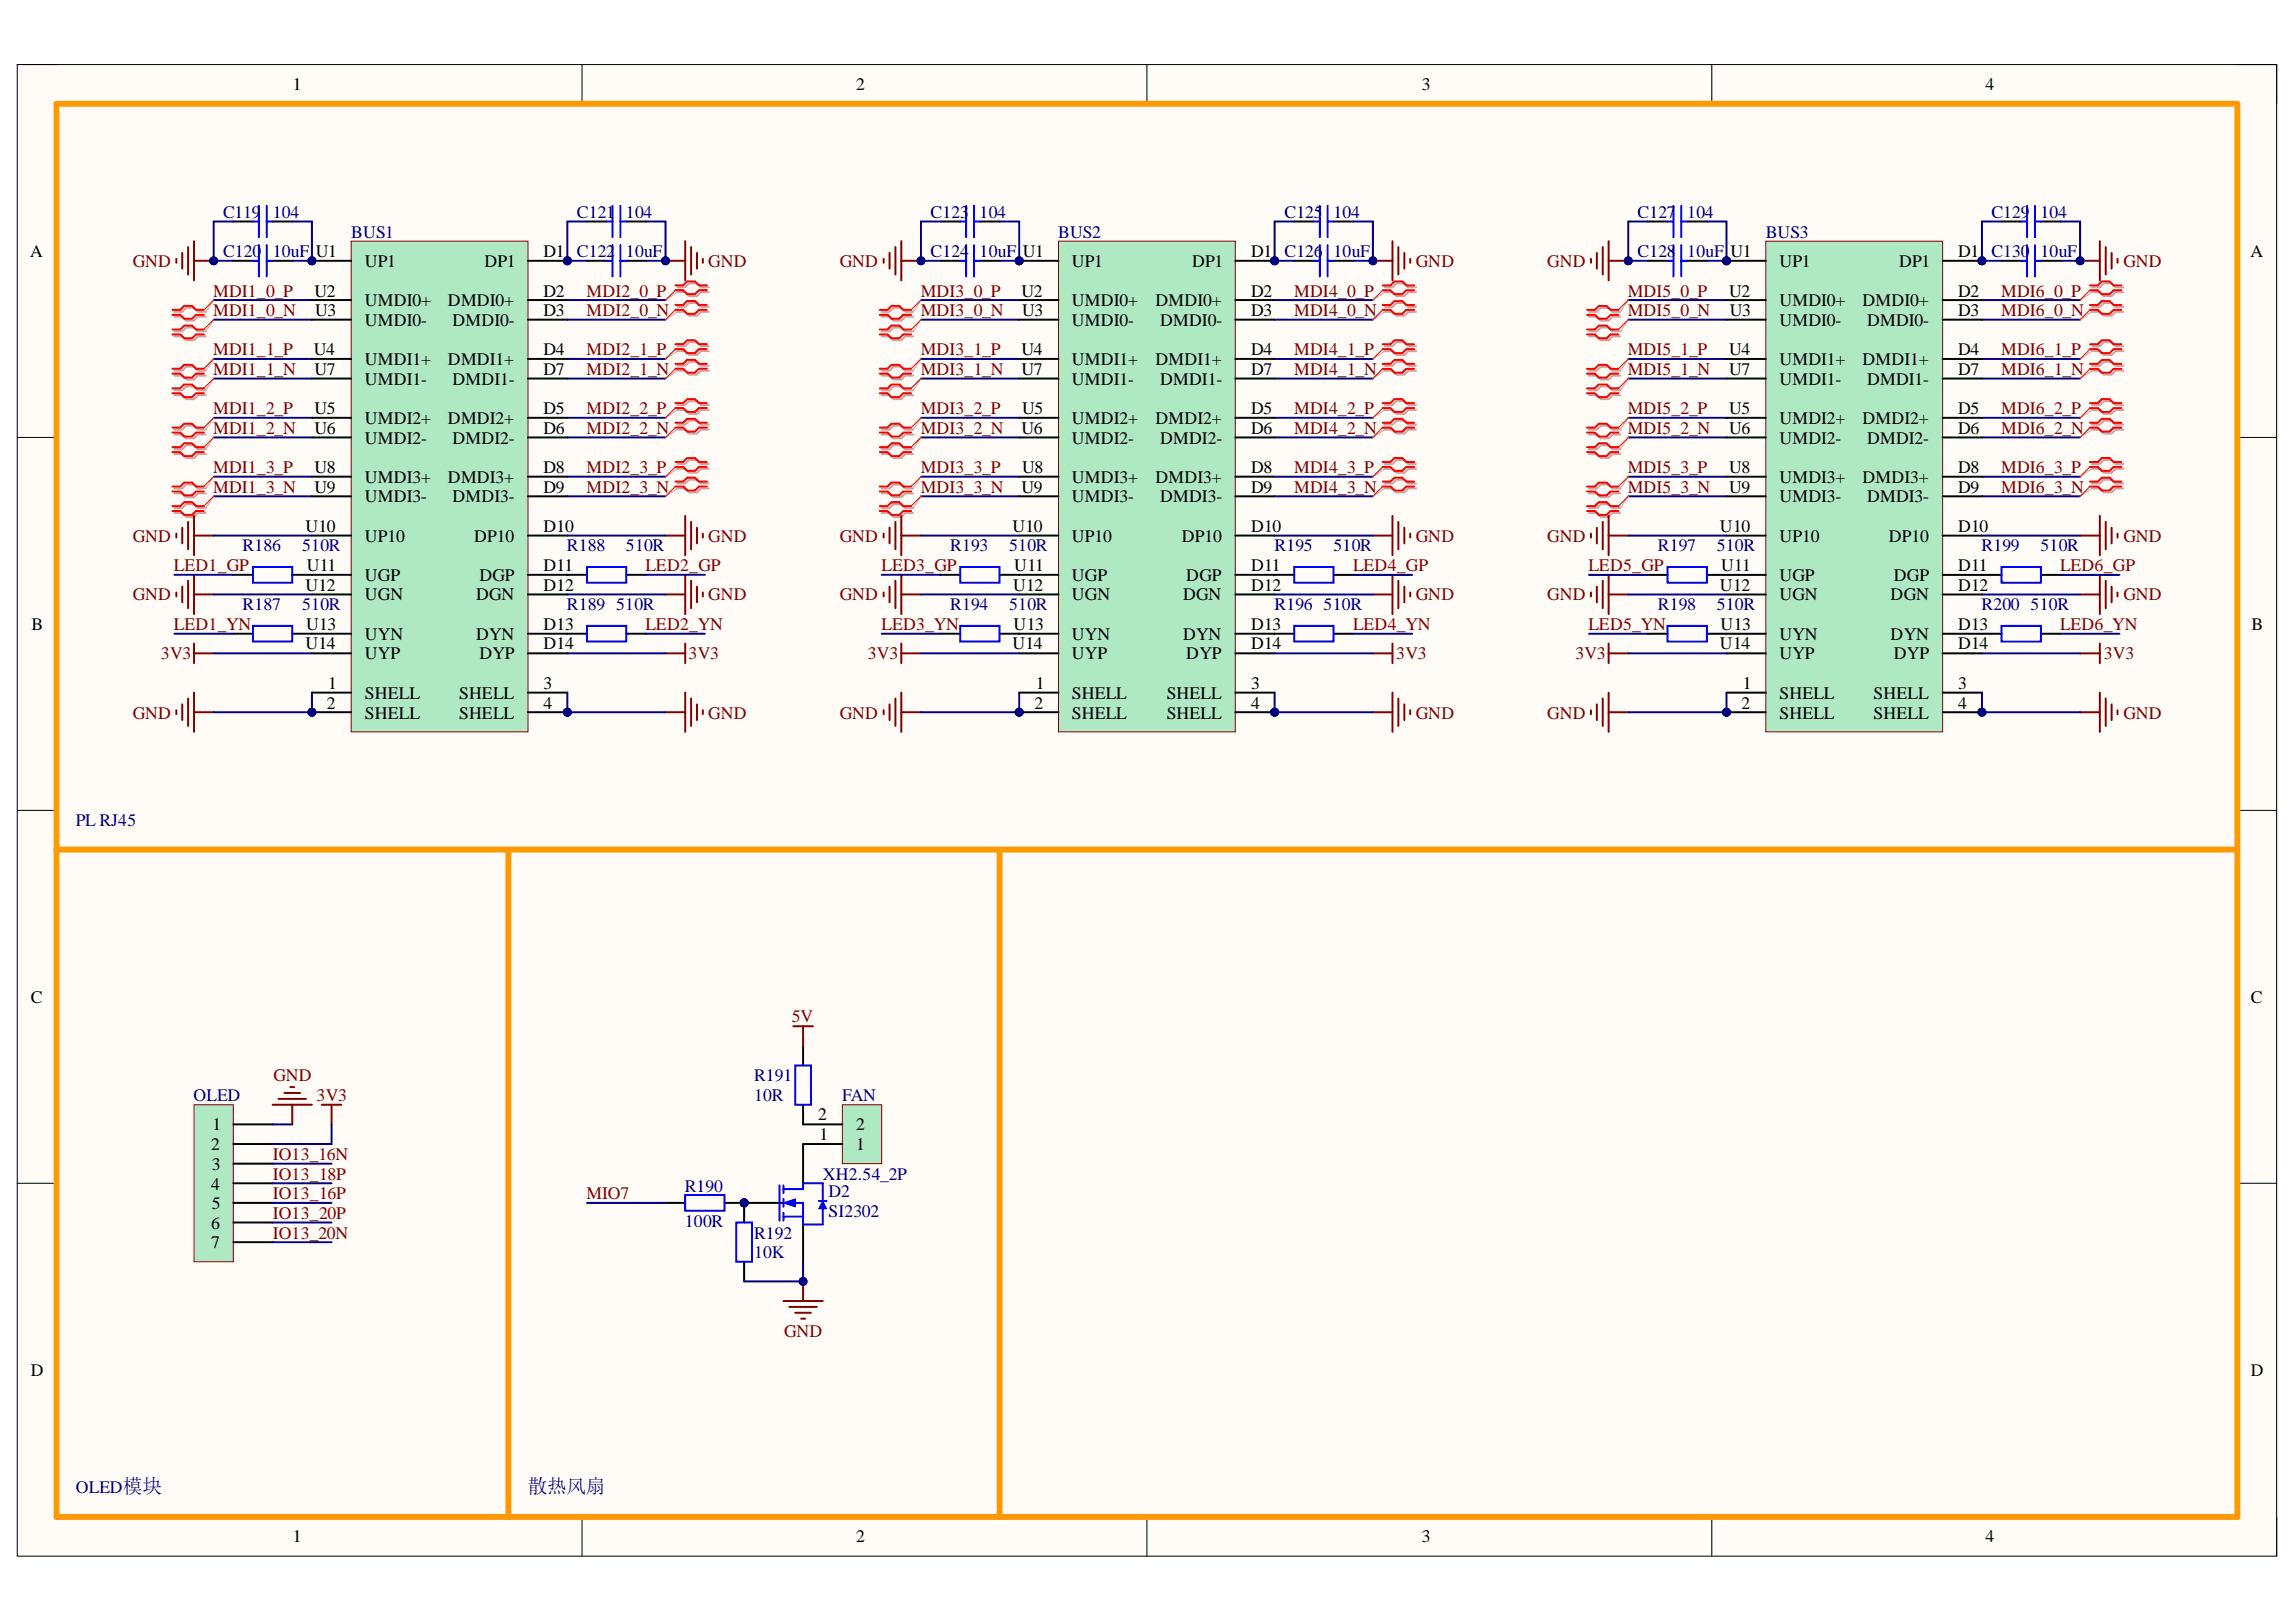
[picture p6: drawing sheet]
<svg xmlns="http://www.w3.org/2000/svg" width="297mm" height="210mm" viewBox="0 0 297 210" stroke-linecap="round" stroke-linejoin="round" font-family="sans-serif">
<defs><g id="words">
<text font-size="2.5" fill="#000080" x="68.3" y="193.2">散热风扇</text>
<g font-size="2.3">
<text x="37.9" y="11.7">1</text>
<text x="110.7" y="11.7">2</text>
<text x="183.9" y="11.7">3</text>
<text x="256.9" y="11.7">4</text>
<text x="3.9" y="33.3">A</text>
<text x="40.9" y="33.3">U1</text>
<text x="47.2" y="34.6">UP1</text>
<text x="62.7" y="34.6">DP1</text>
<text x="70.3" y="33.3">D1</text>
<text x="132.3" y="33.3">U1</text>
<text x="138.7" y="34.6">UP1</text>
<text x="154.2" y="34.6">DP1</text>
<text x="161.9" y="33.3">D1</text>
<text x="223.9" y="33.3">U1</text>
<text x="230.2" y="34.6">UP1</text>
<text x="245.7" y="34.6">DP1</text>
<text x="253.3" y="33.3">D1</text>
<text x="291.1" y="33.3">A</text>
<text x="40.7" y="38.4">U2</text>
<text x="40.8" y="40.9">U3</text>
<text x="47.2" y="39.6">UMDI0+</text>
<text x="58" y="39.6">DMDI0+</text>
<text x="70.3" y="38.4">D2</text>
<text x="70.3" y="40.9">D3</text>
<text x="132.2" y="38.4">U2</text>
<text x="132.2" y="40.9">U3</text>
<text x="138.7" y="39.6">UMDI0+</text>
<text x="149.5" y="39.6">DMDI0+</text>
<text x="161.9" y="38.4">D2</text>
<text x="161.9" y="40.9">D3</text>
<text x="223.7" y="38.4">U2</text>
<text x="223.8" y="40.9">U3</text>
<text x="230.2" y="39.6">UMDI0+</text>
<text x="241" y="39.6">DMDI0+</text>
<text x="253.3" y="38.4">D2</text>
<text x="253.3" y="40.9">D3</text>
<text x="40.6" y="46">U4</text>
<text x="47.2" y="42.2">UMDI0-</text>
<text x="47.2" y="47.3">UMDI1+</text>
<text x="58" y="47.3">DMDI1+</text>
<text x="58.5" y="42.2">DMDI0-</text>
<text x="70.3" y="46">D4</text>
<text x="132.2" y="46">U4</text>
<text x="138.7" y="42.2">UMDI0-</text>
<text x="138.7" y="47.3">UMDI1+</text>
<text x="149.5" y="47.3">DMDI1+</text>
<text x="150.1" y="42.2">DMDI0-</text>
<text x="161.9" y="46">D4</text>
<text x="223.7" y="46">U4</text>
<text x="230.2" y="42.2">UMDI0-</text>
<text x="230.2" y="47.3">UMDI1+</text>
<text x="241" y="47.3">DMDI1+</text>
<text x="241.6" y="42.2">DMDI0-</text>
<text x="253.3" y="46">D4</text>
<text x="40.7" y="53.6">U5</text>
<text x="40.7" y="48.5">U7</text>
<text x="47.2" y="49.8">UMDI1-</text>
<text x="58.5" y="49.8">DMDI1-</text>
<text x="70.3" y="53.6">D5</text>
<text x="70.3" y="48.5">D7</text>
<text x="132.2" y="48.5">U7</text>
<text x="132.2" y="53.6">U5</text>
<text x="138.7" y="49.8">UMDI1-</text>
<text x="150.1" y="49.8">DMDI1-</text>
<text x="161.9" y="53.6">D5</text>
<text x="161.9" y="48.5">D7</text>
<text x="223.7" y="53.6">U5</text>
<text x="223.7" y="48.5">U7</text>
<text x="230.2" y="49.8">UMDI1-</text>
<text x="241.6" y="49.8">DMDI1-</text>
<text x="253.3" y="53.6">D5</text>
<text x="253.3" y="48.5">D7</text>
<text x="40.7" y="56.1">U6</text>
<text x="47.2" y="54.9">UMDI2+</text>
<text x="47.2" y="57.4">UMDI2-</text>
<text x="58" y="54.9">DMDI2+</text>
<text x="58.5" y="57.4">DMDI2-</text>
<text x="70.3" y="56.1">D6</text>
<text x="132.2" y="56.1">U6</text>
<text x="138.7" y="54.9">UMDI2+</text>
<text x="138.7" y="57.4">UMDI2-</text>
<text x="149.5" y="54.9">DMDI2+</text>
<text x="150.1" y="57.4">DMDI2-</text>
<text x="161.9" y="56.1">D6</text>
<text x="223.7" y="56.1">U6</text>
<text x="230.2" y="54.9">UMDI2+</text>
<text x="230.2" y="57.4">UMDI2-</text>
<text x="241" y="54.9">DMDI2+</text>
<text x="241.6" y="57.4">DMDI2-</text>
<text x="253.3" y="56.1">D6</text>
<text x="40.7" y="61.2">U8</text>
<text x="40.7" y="63.7">U9</text>
<text x="47.2" y="62.5">UMDI3+</text>
<text x="47.2" y="65">UMDI3-</text>
<text x="58" y="62.5">DMDI3+</text>
<text x="58.5" y="65">DMDI3-</text>
<text x="70.3" y="61.2">D8</text>
<text x="70.3" y="63.7">D9</text>
<text x="132.2" y="63.7">U9</text>
<text x="132.2" y="61.2">U8</text>
<text x="138.7" y="62.5">UMDI3+</text>
<text x="138.7" y="65">UMDI3-</text>
<text x="149.5" y="62.5">DMDI3+</text>
<text x="150.1" y="65">DMDI3-</text>
<text x="161.9" y="61.2">D8</text>
<text x="161.9" y="63.7">D9</text>
<text x="223.7" y="61.2">U8</text>
<text x="223.7" y="63.7">U9</text>
<text x="230.2" y="62.5">UMDI3+</text>
<text x="230.2" y="65">UMDI3-</text>
<text x="241" y="62.5">DMDI3+</text>
<text x="241.6" y="65">DMDI3-</text>
<text x="253.3" y="61.2">D8</text>
<text x="253.3" y="63.7">D9</text>
<text x="39.5" y="68.8">U10</text>
<text x="47.2" y="70.1">UP10</text>
<text x="61.3" y="70.1">DP10</text>
<text x="70.3" y="68.8">D10</text>
<text x="131" y="68.8">U10</text>
<text x="138.7" y="70.1">UP10</text>
<text x="152.9" y="70.1">DP10</text>
<text x="161.9" y="68.8">D10</text>
<text x="222.5" y="68.8">U10</text>
<text x="230.2" y="70.1">UP10</text>
<text x="244.3" y="70.1">DP10</text>
<text x="253.3" y="68.8">D10</text>
<text x="39.5" y="76.4">U12</text>
<text x="39.7" y="73.9">U11</text>
<text x="47.2" y="75.2">UGP</text>
<text x="47.2" y="77.7">UGN</text>
<text x="61.6" y="77.7">DGN</text>
<text x="62" y="75.2">DGP</text>
<text x="70.3" y="73.9">D11</text>
<text x="70.3" y="76.4">D12</text>
<text x="131.1" y="76.4">U12</text>
<text x="131.2" y="73.9">U11</text>
<text x="138.7" y="75.2">UGP</text>
<text x="138.7" y="77.7">UGN</text>
<text x="153.1" y="77.7">DGN</text>
<text x="153.5" y="75.2">DGP</text>
<text x="161.9" y="73.9">D11</text>
<text x="161.9" y="76.4">D12</text>
<text x="222.5" y="76.4">U12</text>
<text x="222.7" y="73.9">U11</text>
<text x="230.2" y="75.2">UGP</text>
<text x="230.2" y="77.7">UGN</text>
<text x="244.6" y="77.7">DGN</text>
<text x="245" y="75.2">DGP</text>
<text x="253.3" y="73.9">D11</text>
<text x="253.3" y="76.4">D12</text>
<text x="4.1" y="81.5">B</text>
<text x="39.6" y="81.5">U13</text>
<text x="47.2" y="82.8">UYN</text>
<text x="61.6" y="82.8">DYN</text>
<text x="70.3" y="81.5">D13</text>
<text x="131.1" y="81.5">U13</text>
<text x="138.7" y="82.8">UYN</text>
<text x="153.1" y="82.8">DYN</text>
<text x="161.9" y="81.5">D13</text>
<text x="222.6" y="81.5">U13</text>
<text x="230.2" y="82.8">UYN</text>
<text x="244.6" y="82.8">DYN</text>
<text x="253.3" y="81.5">D13</text>
<text x="291.3" y="81.5">B</text>
<text x="39.5" y="84">U14</text>
<text x="42.5" y="89.2">1</text>
<text x="47.2" y="85.3">UYP</text>
<text x="62" y="85.3">DYP</text>
<text x="70.3" y="84">D14</text>
<text x="70.3" y="89.2">3</text>
<text x="131" y="84">U14</text>
<text x="134" y="89.2">1</text>
<text x="138.7" y="85.3">UYP</text>
<text x="153.5" y="85.3">DYP</text>
<text x="161.9" y="84">D14</text>
<text x="161.9" y="89.2">3</text>
<text x="222.5" y="84">U14</text>
<text x="225.5" y="89.2">1</text>
<text x="230.2" y="85.3">UYP</text>
<text x="245" y="85.3">DYP</text>
<text x="253.3" y="84">D14</text>
<text x="253.3" y="89.2">3</text>
<text x="42.3" y="91.7">2</text>
<text x="47.2" y="90.5">SHELL</text>
<text x="47.2" y="93">SHELL</text>
<text x="59.4" y="90.5">SHELL</text>
<text x="59.4" y="93">SHELL</text>
<text x="70.3" y="91.7">4</text>
<text x="133.8" y="91.7">2</text>
<text x="138.7" y="90.5">SHELL</text>
<text x="138.7" y="93">SHELL</text>
<text x="150.9" y="90.5">SHELL</text>
<text x="150.9" y="93">SHELL</text>
<text x="161.9" y="91.7">4</text>
<text x="225.3" y="91.7">2</text>
<text x="230.2" y="90.5">SHELL</text>
<text x="230.2" y="93">SHELL</text>
<text x="242.4" y="90.5">SHELL</text>
<text x="242.4" y="93">SHELL</text>
<text x="253.3" y="91.7">4</text>
<text x="4" y="129.8">C</text>
<text x="291.2" y="129.8">C</text>
<text x="27.3" y="148.9">2</text>
<text x="27.5" y="146.3">1</text>
<text x="105.8" y="145">2</text>
<text x="106" y="147.5">1</text>
<text x="110.7" y="146.3">2</text>
<text x="110.7" y="148.9">1</text>
<text x="27.3" y="154">4</text>
<text x="27.4" y="151.4">3</text>
<text x="27.3" y="159">6</text>
<text x="27.3" y="161.6">7</text>
<text x="27.4" y="156.5">5</text>
<text x="4" y="178">D</text>
<text x="291.2" y="178">D</text>
<text x="37.9" y="199.6">1</text>
<text x="110.7" y="199.6">2</text>
<text x="183.9" y="199.6">3</text>
<text x="256.9" y="199.6">4</text>
</g>
<g font-size="2.3" fill="#000080">
<text x="28.9" y="28.1">C119</text>
<text x="35.3" y="28.1">104</text>
<text x="74.6" y="28.1">C121</text>
<text x="81" y="28.1">104</text>
<text x="120.4" y="28.1">C123</text>
<text x="126.7" y="28.1">104</text>
<text x="166.2" y="28.1">C125</text>
<text x="172.5" y="28.1">104</text>
<text x="211.9" y="28.1">C127</text>
<text x="218.3" y="28.1">104</text>
<text x="257.6" y="28.1">C129</text>
<text x="264" y="28.1">104</text>
<text x="28.9" y="33.3">C120</text>
<text x="35.3" y="33.3">10uF</text>
<text x="45.4" y="30.8">BUS1</text>
<text x="74.6" y="33.3">C122</text>
<text x="81" y="33.3">10uF</text>
<text x="120.4" y="33.3">C124</text>
<text x="126.7" y="33.3">10uF</text>
<text x="136.9" y="30.8">BUS2</text>
<text x="166.2" y="33.3">C126</text>
<text x="172.5" y="33.3">10uF</text>
<text x="211.9" y="33.3">C128</text>
<text x="218.3" y="33.3">10uF</text>
<text x="228.4" y="30.8">BUS3</text>
<text x="257.6" y="33.3">C130</text>
<text x="264" y="33.3">10uF</text>
<text x="31.4" y="71.4">R186</text>
<text x="39.1" y="71.4">510R</text>
<text x="73.4" y="71.4">R188</text>
<text x="81" y="71.4">510R</text>
<text x="122.9" y="71.4">R193</text>
<text x="130.5" y="71.4">510R</text>
<text x="164.9" y="71.4">R195</text>
<text x="172.5" y="71.4">510R</text>
<text x="214.5" y="71.4">R197</text>
<text x="222.1" y="71.4">510R</text>
<text x="256.4" y="71.4">R199</text>
<text x="264" y="71.4">510R</text>
<text x="31.4" y="79">R187</text>
<text x="39.1" y="79">510R</text>
<text x="73.4" y="79">R189</text>
<text x="79.7" y="79">510R</text>
<text x="122.9" y="79">R194</text>
<text x="130.5" y="79">510R</text>
<text x="164.9" y="79">R196</text>
<text x="171.2" y="79">510R</text>
<text x="214.5" y="79">R198</text>
<text x="222.1" y="79">510R</text>
<text x="256.4" y="79">R200</text>
<text x="262.7" y="79">510R</text>
<text x="9.8" y="106.9">PL RJ45</text>
<text x="25" y="142.5">OLED</text>
<text x="97.6" y="139.9">R191</text>
<text x="97.6" y="142.5">10R</text>
<text x="109" y="142.5">FAN</text>
<text x="88.6" y="154.2">R190</text>
<text x="106.4" y="152.7">XH2.54_2P</text>
<text x="107.2" y="155">D2</text>
<text x="88.6" y="158.8">100R</text>
<text x="97.6" y="160.3">R192</text>
<text x="107.2" y="157.5">SI2302</text>
<text x="97.6" y="162.8">10K</text>
<text x="9.8" y="193.2">OLED模块</text>
</g>
<g font-size="2.3" fill="#800000">
<text x="17.2" y="34.6">GND</text>
<text x="91.6" y="34.6">GND</text>
<text x="108.6" y="34.6">GND</text>
<text x="183.2" y="34.6">GND</text>
<text x="200.2" y="34.6">GND</text>
<text x="274.7" y="34.6">GND</text>
<text x="27.6" y="38.4">MDI1_0_P</text>
<text x="27.6" y="40.9">MDI1_0_N</text>
<text x="75.9" y="38.4">MDI2_0_P</text>
<text x="75.9" y="40.9">MDI2_0_N</text>
<text x="119.1" y="38.4">MDI3_0_P</text>
<text x="119.1" y="40.9">MDI3_0_N</text>
<text x="167.4" y="38.4">MDI4_0_P</text>
<text x="167.4" y="40.9">MDI4_0_N</text>
<text x="210.6" y="38.4">MDI5_0_P</text>
<text x="210.6" y="40.9">MDI5_0_N</text>
<text x="258.9" y="38.4">MDI6_0_P</text>
<text x="258.9" y="40.9">MDI6_0_N</text>
<text x="27.6" y="46">MDI1_1_P</text>
<text x="75.9" y="46">MDI2_1_P</text>
<text x="119.1" y="46">MDI3_1_P</text>
<text x="167.4" y="46">MDI4_1_P</text>
<text x="210.6" y="46">MDI5_1_P</text>
<text x="258.9" y="46">MDI6_1_P</text>
<text x="27.6" y="48.5">MDI1_1_N</text>
<text x="27.6" y="53.6">MDI1_2_P</text>
<text x="75.9" y="48.5">MDI2_1_N</text>
<text x="75.9" y="53.6">MDI2_2_P</text>
<text x="119.1" y="48.5">MDI3_1_N</text>
<text x="119.1" y="53.6">MDI3_2_P</text>
<text x="167.4" y="48.5">MDI4_1_N</text>
<text x="167.4" y="53.6">MDI4_2_P</text>
<text x="210.6" y="48.5">MDI5_1_N</text>
<text x="210.6" y="53.6">MDI5_2_P</text>
<text x="258.9" y="48.5">MDI6_1_N</text>
<text x="258.9" y="53.6">MDI6_2_P</text>
<text x="27.6" y="56.1">MDI1_2_N</text>
<text x="75.9" y="56.1">MDI2_2_N</text>
<text x="119.1" y="56.1">MDI3_2_N</text>
<text x="167.4" y="56.1">MDI4_2_N</text>
<text x="210.6" y="56.1">MDI5_2_N</text>
<text x="258.9" y="56.1">MDI6_2_N</text>
<text x="27.6" y="61.2">MDI1_3_P</text>
<text x="27.6" y="63.7">MDI1_3_N</text>
<text x="75.9" y="61.2">MDI2_3_P</text>
<text x="75.9" y="63.7">MDI2_3_N</text>
<text x="119.1" y="61.2">MDI3_3_P</text>
<text x="119.1" y="63.7">MDI3_3_N</text>
<text x="167.4" y="61.2">MDI4_3_P</text>
<text x="167.4" y="63.7">MDI4_3_N</text>
<text x="210.6" y="61.2">MDI5_3_P</text>
<text x="210.6" y="63.7">MDI5_3_N</text>
<text x="258.9" y="61.2">MDI6_3_P</text>
<text x="258.9" y="63.7">MDI6_3_N</text>
<text x="17.2" y="70.1">GND</text>
<text x="91.6" y="70.1">GND</text>
<text x="108.6" y="70.1">GND</text>
<text x="183.2" y="70.1">GND</text>
<text x="200.2" y="70.1">GND</text>
<text x="274.7" y="70.1">GND</text>
<text x="17.2" y="77.7">GND</text>
<text x="22.5" y="73.9">LED1_GP</text>
<text x="83.5" y="73.9">LED2_GP</text>
<text x="91.6" y="77.7">GND</text>
<text x="108.6" y="77.7">GND</text>
<text x="114" y="73.9">LED3_GP</text>
<text x="175.1" y="73.9">LED4_GP</text>
<text x="183.2" y="77.7">GND</text>
<text x="200.2" y="77.7">GND</text>
<text x="205.5" y="73.9">LED5_GP</text>
<text x="266.5" y="73.9">LED6_GP</text>
<text x="274.7" y="77.7">GND</text>
<text x="22.5" y="81.5">LED1_YN</text>
<text x="83.5" y="81.5">LED2_YN</text>
<text x="114" y="81.5">LED3_YN</text>
<text x="175.1" y="81.5">LED4_YN</text>
<text x="205.5" y="81.5">LED5_YN</text>
<text x="266.5" y="81.5">LED6_YN</text>
<text x="20.8" y="85.3">3V3</text>
<text x="89.1" y="85.3">3V3</text>
<text x="112.3" y="85.3">3V3</text>
<text x="180.6" y="85.3">3V3</text>
<text x="203.8" y="85.3">3V3</text>
<text x="272.2" y="85.3">3V3</text>
<text x="17.2" y="93">GND</text>
<text x="91.6" y="93">GND</text>
<text x="108.6" y="93">GND</text>
<text x="183.2" y="93">GND</text>
<text x="200.2" y="93">GND</text>
<text x="274.7" y="93">GND</text>
<text x="102.5" y="132.3">5V</text>
<text x="35.4" y="139.9">GND</text>
<text x="40.9" y="142.5">3V3</text>
<text x="35.3" y="155.2">IO13_16P</text>
<text x="35.3" y="152.7">IO13_18P</text>
<text x="35.3" y="150.1">IO13_16N</text>
<text x="75.9" y="155.2">MIO7</text>
<text x="35.3" y="160.3">IO13_20N</text>
<text x="35.3" y="157.8">IO13_20P</text>
<text x="101.4" y="173">GND</text>
</g>
</g></defs>
<path d="M2.2 8.4h292.3v193h-292.3z" fill-rule="evenodd" fill="#fffcf8"/>
<path d="M2.2 8.4h292.3v193h-292.3z" fill="none" stroke="#000" stroke-width=".13"/>
<path d="M7.3 13.4h282.1v182.9h-282.1z" fill-rule="evenodd" fill="#fffcf8"/>
<g fill="none" stroke="#000" stroke-width=".13">
<path d="M2.2 8.3h5.1M7.3 13.4h282.1v182.9h-282.1zM75.3 8.3v5.1M148.4 8.3v5.1M221.5 8.4v5M289.4 8.4h5.1v5M2.2 56.6h5.1M289.4 56.6h5.1M2.2 104.9h5.1M289.4 104.9h5.1M2.2 153.1h5.1M289.4 153.1h5.1"/>
<path d="M75.3 196.3v5.1M148.4 196.3v5.1M221.5 196.3v5.1M294.5 196.3v5.1"/>
</g>
<path d="M30.2 74.4h2.5M37.8 74.4h2.6M73.4 74.4h2.5M81 74.4h2.6M30.2 82h2.5M37.8 82h2.6M73.4 82h2.5M81 82h2.6" fill="none" stroke="#000" stroke-width=".25"/>
<path d="M32.7 73.4h5.1v2h-5.1zM75.9 73.4h5.1v2h-5.1zM32.7 81h5.1v2h-5.1zM75.9 81h5.1v2h-5.1z" fill="none" stroke="#00f" stroke-width=".25"/>
<g fill="none" stroke="#800000" stroke-width=".25">
<path d="M22.8 76.7v.5M23.6 75.9v2M24.3 75.2v3.5M25.1 74.4v5.1M25.1 76.9h2.5M86.1 76.9h2.5M88.6 74.4v5.1M89.4 75.2v3.5M90.2 75.9v2M90.9 76.7v.5M25.1 83.3v2.5M25.1 84.5h2.5"/>
<path d="M86.1 84.5h2.5M88.6 83.3v2.5"/>
</g>
<g fill="none" stroke="#000080" stroke-width=".25">
<path d="M27.6 38.8h12.8M73.4 38.8h12.7M119.1 38.8h12.8M164.9 38.8h12.7M210.6 38.8h12.8M256.4 38.8h12.7M27.6 41.4h12.8M27.6 46.4h12.8M27.6 54.1h12.8M27.6 56.6h12.8M27.6 49h12.8M73.4 41.4h12.7"/>
<path d="M73.4 46.4h12.7M73.4 54.1h12.7M73.4 56.6h12.7M73.4 49h12.7M119.1 41.4h12.8M119.1 46.4h12.8M119.1 54.1h12.8M119.1 56.6h12.8M119.1 49h12.8M164.9 41.4h12.7M164.9 46.5h12.7M164.9 54.1h12.7"/>
<path d="M164.9 56.6h12.7M164.9 49h12.7M210.6 41.4h12.8M210.6 46.5h12.8M210.6 54.1h12.8M210.6 56.6h12.8M210.6 49h12.8M256.4 41.4h12.7M256.4 46.5h12.7M256.4 54.1h12.7M256.4 56.6h12.7M256.4 49h12.7"/>
<path d="M22.6 74.4h7.6M27.6 61.7h12.8M27.6 64.2h12.8M27.6 76.9h12.8M73.4 61.7h12.7M73.4 64.2h12.7M119.1 61.7h12.8M119.1 64.2h12.8M164.9 61.7h12.7M164.9 64.2h12.7M210.6 61.7h12.8M210.6 64.2h12.8"/>
<path d="M256.4 61.7h12.7M256.4 64.2h12.7M22.6 82h7.6M27.6 84.5h12.8M73.4 84.5h12.7M83.6 82h7.6"/>
</g>
<g fill="none" stroke="#d0a19e" stroke-width=".25">
<path d="M87.6 37.2h1l.6-.5h1l.5 .5h1M87.6 37.8h1l.6 .5h1l.5-.5h1M87.6 39.7h1l.6-.5h1l.5 .5h1M179.1 37.2h1l.6-.5h1l.5 .5h1M179.1 37.8h1l.6 .5h1l.5-.5h1M179.1 39.7h1l.6-.5h1l.5 .5h1M270.6 37.2h1.1l.5-.5h1l.5 .5h1M270.6 37.8h1.1l.5 .5h1l.5-.5h1M270.6 39.7h1.1l.5-.5h1l.5 .5h1M22.6 58.8h1l.5 .5h1l.5-.5h1M22.6 58.1h1l.5-.5h1l.5 .5h1M22.6 51.1h1l.5 .6h1l.5-.6h1"/>
<path d="M22.6 50.5h1l.5-.5h1l.5 .5h1M22.6 48.6h1l.5 .5h1l.5-.5h1M22.6 48h1l.5-.5h1l.5 .5h1M22.6 56.2h1l.5 .5h1l.5-.5h1M22.6 55.6h1l.5-.5h1l.5 .5h1M22.6 43.5h1l.5 .5h1l.5-.5h1M22.6 42.9h1l.5-.5h1l.5 .5h1M22.6 41h1l.5 .5h1l.5-.5h1M22.6 40.4h1l.5-.6h1l.5 .6h1M87.6 40.4h1l.6 .5h1l.5-.5h1M87.6 44.8h1l.6-.5h1l.5 .5h1M87.6 45.4h1l.6 .5h1l.5-.5h1"/>
<path d="M87.6 52.4h1l.6-.5h1l.5 .5h1M87.6 53.1h1l.6 .5h1l.5-.5h1M87.6 55h1l.6-.6h1l.5 .6h1M87.6 55.6h1l.6 .5h1l.5-.5h1M87.6 47.3h1l.6-.5h1l.5 .5h1M87.6 48h1l.6 .5h1l.5-.5h1M114.1 58.8h1l.5 .5h1l.5-.5h1M114.1 58.1h1l.5-.5h1l.5 .5h1M114.1 48.6h1l.5 .5h1l.5-.5h1M114.1 48h1l.5-.5h1l.5 .5h1M114.1 51.1h1l.5 .6h1l.5-.6h1M114.1 50.5h1l.5-.5h1l.5 .5h1"/>
<path d="M114.1 56.2h1l.5 .5h1l.5-.5h1M114.1 55.6h1l.5-.5h1l.5 .5h1M114.1 43.5h1l.5 .5h1l.5-.5h1M114.1 42.9h1l.5-.5h1l.5 .5h1M114.1 41h1l.5 .5h1l.5-.5h1M114.1 40.4h1l.5-.6h1l.5 .6h1M179.1 40.4h1l.6 .5h1l.5-.5h1M179.1 44.8h1l.6-.5h1l.5 .5h1M179.1 45.4h1l.6 .5h1l.5-.5h1M179.1 55h1l.6-.5h1l.5 .5h1M179.1 55.6h1l.6 .5h1l.5-.5h1M179.1 52.4h1l.6-.5h1l.5 .5h1"/>
<path d="M179.1 53.1h1l.6 .5h1l.5-.5h1M179.1 47.3h1l.6-.5h1l.5 .5h1M179.1 48h1l.6 .5h1l.5-.5h1M205.6 58.8h1l.5 .5h1l.5-.5h1M205.6 58.1h1l.5-.5h1l.5 .5h1M205.6 48.6h1l.5 .5h1l.5-.5h1M205.6 48h1l.5-.5h1l.5 .5h1M205.6 51.1h1l.5 .6h1l.5-.6h1M205.6 50.5h1l.5-.5h1l.5 .5h1M205.6 56.2h1l.5 .5h1l.5-.5h1M205.6 55.6h1l.5-.5h1l.5 .5h1M205.6 43.5h1l.5 .5h1l.5-.5h1"/>
<path d="M205.6 42.9h1l.5-.5h1l.5 .5h1M205.6 41h1l.5 .5h1l.5-.5h1M205.6 40.4h1l.5-.6h1l.5 .6h1M270.6 40.4h1.1l.5 .5h1l.5-.5h1M270.6 44.8h1.1l.5-.5h1l.5 .5h1M270.6 45.4h1.1l.5 .5h1l.5-.5h1M270.6 55h1.1l.5-.5h1l.5 .5h1M270.6 55.6h1.1l.5 .5h1l.5-.5h1M270.6 52.4h1.1l.5-.5h1l.5 .5h1M270.6 53.1h1.1l.5 .5h1l.5-.5h1M270.6 47.3h1.1l.5-.5h1l.5 .5h1M270.6 48h1.1l.5 .5h1l.5-.5h1"/>
<path d="M22.6 66.4h1l.5 .5h1l.5-.5h1M22.6 65.8h1l.5-.6h1l.5 .6h1M22.6 63.8h1l.5 .6h1l.5-.6h1M22.6 63.2h1l.5-.5h1l.5 .5h1M87.6 60h1l.6-.5h1l.5 .5h1M87.6 60.7h1l.6 .5h1l.5-.5h1M87.6 62.6h1l.6-.5h1l.5 .5h1M87.6 63.2h1l.6 .5h1l.5-.5h1M114.1 66.4h1l.5 .5h1l.5-.5h1M114.1 65.8h1l.5-.6h1l.5 .6h1M114.1 63.8h1l.5 .6h1l.5-.6h1M114.1 63.2h1l.5-.5h1l.5 .5h1"/>
<path d="M179.1 60h1l.6-.5h1l.5 .5h1M179.1 60.7h1l.6 .5h1l.5-.5h1M179.1 62.6h1l.6-.5h1l.5 .5h1M179.1 63.2h1l.6 .5h1l.5-.5h1M205.6 66.4h1l.5 .5h1l.5-.5h1M205.6 65.8h1l.5-.6h1l.5 .6h1M205.6 63.8h1l.5 .6h1l.5-.6h1M205.6 63.2h1l.5-.5h1l.5 .5h1M270.6 60h1.1l.5-.5h1l.5 .5h1M270.6 60.7h1.1l.5 .5h1l.5-.5h1M270.6 62.6h1.1l.5-.5h1l.5 .5h1M270.6 63.2h1.1l.5 .5h1l.5-.5h1"/>
</g>
<g fill="none" stroke="#d0a19e" stroke-width=".13">
<path d="M27.6 38.8l-1 1.6M87.6 37.8l-1.5 1M119.1 38.8l-1 1.6M179.1 37.8l-1.5 1M210.6 38.8l-1 1.6M270.6 37.8l-1.5 1M27.6 56.6l-1 1.5M27.6 49l-1 1.5M27.6 46.4l-1 1.6M27.6 54.1l-1 1.5M27.6 41.4l-1 1.5M87.6 40.4l-1.5 1"/>
<path d="M87.6 45.4l-1.5 1M87.6 53.1l-1.5 1M87.6 55.6l-1.5 1M87.6 48l-1.5 1M119.1 56.6l-1 1.5M119.1 46.4l-1 1.6M119.1 49l-1 1.5M119.1 54.1l-1 1.5M119.1 41.4l-1 1.5M179.1 40.4l-1.5 1M179.1 45.4l-1.5 1.1M179.1 55.6l-1.5 1"/>
<path d="M179.1 53.1l-1.5 1M179.1 48l-1.5 1M210.6 56.6l-1 1.5M210.6 46.5l-1 1.5M210.6 49l-1 1.5M210.6 54.1l-1 1.5M210.6 41.4l-1 1.5M270.6 40.4l-1.5 1M270.6 45.4l-1.5 1.1M270.6 55.6l-1.5 1M270.6 53.1l-1.5 1M270.6 48l-1.5 1"/>
<path d="M27.6 64.2l-1 1.6M27.6 61.7l-1 1.5M87.6 60.7l-1.5 1M87.6 63.2l-1.5 1M119.1 64.2l-1 1.6M119.1 61.7l-1 1.5M179.1 60.7l-1.5 1M179.1 63.2l-1.5 1M210.6 64.2l-1 1.6M210.6 61.7l-1 1.5M270.6 60.7l-1.5 1M270.6 63.2l-1.5 1"/>
</g>
<g fill="none" stroke="#f00" stroke-width=".25">
<path d="M87.4 36.9h1l.5-.5h1l.5 .5h1M87.4 37.6h1l.5 .5h1l.5-.5h1M87.4 39.5h1l.5-.5h1l.5 .5h1M178.9 36.9h1l.5-.5h1l.5 .5h1.1M178.9 37.6h1l.5 .5h1l.5-.5h1.1M178.9 39.5h1l.5-.5h1l.5 .5h1.1M270.4 36.9h1l.5-.5h1l.5 .5h1.1M270.4 37.6h1l.5 .5h1l.5-.5h1.1M270.4 39.5h1l.5-.5h1l.5 .5h1.1M22.3 58.5h1l.5 .5h1l.6-.5h1M22.3 57.9h1l.5-.5h1l.6 .5h1M22.3 50.9h1l.5 .5h1l.6-.5h1"/>
<path d="M22.3 50.3h1l.5-.5h1l.6 .5h1M22.3 48.4h1l.5 .5h1l.6-.5h1M22.3 47.7h1l.5-.5h1l.6 .5h1M22.3 56h1l.5 .5h1l.6-.5h1M22.3 55.3h1l.5-.5h1l.6 .5h1M22.3 43.3h1l.5 .5h1l.6-.5h1M22.3 42.6h1l.5-.5h1l.6 .5h1M22.3 40.7h1l.5 .5h1l.6-.5h1M22.3 40.1h1l.5-.5h1l.6 .5h1M87.4 40.1h1l.5 .5h1l.5-.5h1M87.4 44.5h1l.5-.5h1l.5 .5h1M87.4 45.2h1l.5 .5h1l.5-.5h1"/>
<path d="M87.4 52.2h1l.5-.5h1l.5 .5h1M87.4 52.8h1l.5 .5h1l.5-.5h1M87.4 54.7h1l.5-.5h1l.5 .5h1M87.4 55.3h1l.5 .5h1l.5-.5h1M87.4 47.1h1l.5-.5h1l.5 .5h1M87.4 47.7h1l.5 .5h1l.5-.5h1M87.4 59.8h1l.5-.5h1l.5 .5h1M113.8 58.5h1l.5 .5h1l.6-.5h1M113.8 57.9h1l.5-.5h1l.6 .5h1M113.8 48.4h1l.5 .5h1l.6-.5h1M113.8 47.7h1l.5-.5h1l.6 .5h1M113.8 50.9h1l.5 .5h1l.6-.5h1"/>
<path d="M113.8 50.3h1l.5-.5h1l.6 .5h1M113.8 56h1l.5 .5h1l.6-.5h1M113.8 55.3h1l.5-.5h1l.6 .5h1M113.8 43.3h1l.5 .5h1l.6-.5h1M113.8 42.6h1l.5-.5h1l.6 .5h1M113.8 40.7h1l.5 .5h1l.6-.5h1M113.8 40.1h1l.5-.5h1l.6 .5h1M178.9 40.1h1l.5 .5h1l.5-.5h1.1M178.9 44.6h1l.5-.6h1l.5 .6h1.1M178.9 45.2h1l.5 .5h1l.5-.5h1.1M178.9 54.7h1l.5-.5h1l.5 .5h1.1M178.9 55.3h1l.5 .5h1l.5-.5h1.1"/>
<path d="M178.9 52.2h1l.5-.5h1l.5 .5h1.1M178.9 52.8h1l.5 .5h1l.5-.5h1.1M178.9 47.1h1l.5-.5h1l.5 .5h1.1M178.9 47.7h1l.5 .5h1l.5-.5h1.1M178.9 59.8h1l.5-.5h1l.5 .5h1.1M205.3 58.5h1l.5 .5h1.1l.5-.5h1M205.3 57.9h1l.5-.5h1.1l.5 .5h1M205.3 48.4h1l.5 .5h1.1l.5-.5h1M205.3 47.7h1l.5-.5h1.1l.5 .5h1M205.3 50.9h1l.5 .5h1.1l.5-.5h1M205.3 50.3h1l.5-.5h1.1l.5 .5h1M205.3 56h1l.5 .5h1.1l.5-.5h1"/>
<path d="M205.3 55.3h1l.5-.5h1.1l.5 .5h1M205.3 43.3h1l.5 .5h1.1l.5-.5h1M205.3 42.6h1l.5-.5h1.1l.5 .5h1M205.3 40.7h1l.5 .5h1.1l.5-.5h1M205.3 40.1h1l.5-.5h1.1l.5 .5h1M270.4 40.1h1l.5 .5h1l.5-.5h1.1M270.4 44.6h1l.5-.6h1l.5 .6h1.1M270.4 45.2h1l.5 .5h1l.5-.5h1.1M270.4 54.7h1l.5-.5h1l.5 .5h1.1M270.4 55.3h1l.5 .5h1l.5-.5h1.1M270.4 52.2h1l.5-.5h1l.5 .5h1.1M270.4 52.8h1l.5 .5h1l.5-.5h1.1"/>
<path d="M270.4 47.1h1l.5-.5h1l.5 .5h1.1M270.4 47.7h1l.5 .5h1l.5-.5h1.1M270.4 59.8h1l.5-.5h1l.5 .5h1.1M22.3 66.1h1l.5 .5h1l.6-.5h1M22.3 65.5h1l.5-.5h1l.6 .5h1M22.3 63.6h1l.5 .5h1l.6-.5h1M22.3 63h1l.5-.6h1l.6 .6h1M87.4 60.4h1l.5 .5h1l.5-.5h1M87.4 62.3h1l.5-.5h1l.5 .5h1M87.4 63h1l.5 .5h1l.5-.5h1M113.8 66.1h1l.5 .5h1l.6-.5h1M113.8 65.5h1l.5-.5h1l.6 .5h1"/>
<path d="M113.8 63.6h1l.5 .5h1l.6-.5h1M113.8 63h1l.5-.6h1l.6 .6h1M178.9 60.4h1l.5 .5h1l.5-.5h1.1M178.9 62.3h1l.5-.5h1l.5 .5h1.1M178.9 63h1l.5 .5h1l.5-.5h1.1M205.3 66.1h1l.5 .5h1.1l.5-.5h1M205.3 65.5h1l.5-.5h1.1l.5 .5h1M205.3 63.6h1l.5 .5h1.1l.5-.5h1M205.3 63h1l.5-.5h1.1l.5 .5h1M270.4 60.4h1l.5 .5h1l.5-.5h1.1M270.4 62.3h1l.5-.5h1l.5 .5h1.1M270.4 63h1l.5 .5h1l.5-.5h1.1"/>
</g>
<g fill="none" stroke="#f00" stroke-width=".13">
<path d="M27.6 38.8l-1.2 1.3M87.4 37.6l-1.3 1.2M119.1 38.8l-1.2 1.3M178.9 37.6l-1.3 1.2M210.6 38.8l-1.2 1.3M270.4 37.6l-1.3 1.2M27.6 56.6l-1.2 1.3M27.6 49l-1.2 1.3M27.6 46.4l-1.2 1.3M27.6 54.1l-1.2 1.2M27.6 41.4l-1.2 1.2M87.4 40.1l-1.3 1.3"/>
<path d="M87.4 45.2l-1.3 1.2M87.4 52.8l-1.3 1.3M87.4 55.3l-1.3 1.3M87.4 47.7l-1.3 1.3M119.1 56.6l-1.2 1.3M119.1 46.4l-1.2 1.3M119.1 49l-1.2 1.3M119.1 54.1l-1.2 1.2M119.1 41.4l-1.2 1.2M178.9 40.1l-1.3 1.3M178.9 45.2l-1.3 1.3M178.9 55.3l-1.3 1.3"/>
<path d="M178.9 52.8l-1.3 1.3M178.9 47.7l-1.3 1.3M210.6 56.6l-1.2 1.3M210.6 46.5l-1.2 1.2M210.6 49l-1.2 1.3M210.6 54.1l-1.2 1.2M210.6 41.4l-1.2 1.2M270.4 40.1l-1.3 1.3M270.4 45.2l-1.3 1.3M270.4 55.3l-1.3 1.3M270.4 52.8l-1.3 1.3M270.4 47.7l-1.3 1.3"/>
<path d="M27.6 64.2l-1.2 1.3M27.6 61.7l-1.2 1.3M87.4 60.4l-1.3 1.3M87.4 63l-1.3 1.2M119.1 64.2l-1.2 1.3M119.1 61.7l-1.2 1.3M178.9 60.4l-1.3 1.3M178.9 63l-1.3 1.2M210.6 64.2l-1.2 1.3M210.6 61.7l-1.2 1.3M270.4 60.4l-1.3 1.3M270.4 63l-1.3 1.2"/>
</g>
<circle cx="40.4" cy="92.2" r=".51" fill="#000080"/>
<circle cx="40.4" cy="92.2" r=".51" fill="none" stroke="#000080" stroke-width=".13"/>
<circle cx="40.4" cy="33.8" r=".51" fill="#000080"/>
<circle cx="40.4" cy="33.8" r=".51" fill="none" stroke="#000080" stroke-width=".13"/>
<circle cx="73.4" cy="92.2" r=".51" fill="#000080"/>
<circle cx="73.4" cy="92.2" r=".51" fill="none" stroke="#000080" stroke-width=".13"/>
<circle cx="73.4" cy="33.8" r=".51" fill="#000080"/>
<circle cx="73.4" cy="33.8" r=".51" fill="none" stroke="#000080" stroke-width=".13"/>
<path d="M45.4 31.2h22.9v63.5h-22.9z" fill-rule="evenodd" fill="#aee9c3"/>
<path d="M45.4 31.2h22.9v63.5h-22.9z" fill="none" stroke="#800000" stroke-width=".13"/>
<path d="M40.4 38.8h5M40.4 74.4h5M40.4 76.9h5M40.4 82h5M40.4 84.5h5M40.4 89.6h5M40.4 92.2h5" fill="none" stroke="#000" stroke-width=".25"/>
<circle cx="40.4" cy="92.2" r=".51" fill="#000080"/>
<circle cx="40.4" cy="92.2" r=".51" fill="none" stroke="#000080" stroke-width=".13"/>
<path d="M40.4 33.8h5M40.4 41.4h5M40.4 54.1h5M40.4 56.6h5M40.4 46.4h5M40.4 49h5M40.4 61.7h5M40.4 64.2h5" fill="none" stroke="#000" stroke-width=".25"/>
<circle cx="40.4" cy="33.8" r=".51" fill="#000080"/>
<circle cx="40.4" cy="33.8" r=".51" fill="none" stroke="#000080" stroke-width=".13"/>
<path d="M68.3 38.8h5.1M40.4 69.3h5M68.3 74.4h5.1M68.3 76.9h5.1M68.3 82h5.1M68.3 84.5h5.1M68.3 89.6h5.1M68.3 92.2h5.1" fill="none" stroke="#000" stroke-width=".25"/>
<circle cx="73.4" cy="92.2" r=".51" fill="#000080"/>
<circle cx="73.4" cy="92.2" r=".51" fill="none" stroke="#000080" stroke-width=".13"/>
<path d="M68.3 33.8h5.1M68.3 41.4h5.1M68.3 54.1h5.1M68.3 56.6h5.1M68.3 46.4h5.1M68.3 49h5.1M68.3 61.7h5.1M68.3 64.2h5.1" fill="none" stroke="#000" stroke-width=".25"/>
<circle cx="73.4" cy="33.8" r=".51" fill="#000080"/>
<circle cx="73.4" cy="33.8" r=".51" fill="none" stroke="#000080" stroke-width=".13"/>
<path d="M68.3 69.3h5.1" fill="none" stroke="#000" stroke-width=".25"/>
<circle cx="131.9" cy="92.2" r=".51" fill="#000080"/>
<circle cx="131.9" cy="92.2" r=".51" fill="none" stroke="#000080" stroke-width=".13"/>
<circle cx="131.9" cy="33.8" r=".51" fill="#000080"/>
<circle cx="131.9" cy="33.8" r=".51" fill="none" stroke="#000080" stroke-width=".13"/>
<circle cx="164.9" cy="92.2" r=".51" fill="#000080"/>
<circle cx="164.9" cy="92.2" r=".51" fill="none" stroke="#000080" stroke-width=".13"/>
<circle cx="164.9" cy="33.8" r=".51" fill="#000080"/>
<circle cx="164.9" cy="33.8" r=".51" fill="none" stroke="#000080" stroke-width=".13"/>
<path d="M136.9 31.2h22.9v63.5h-22.9z" fill-rule="evenodd" fill="#aee9c3"/>
<path d="M136.9 31.2h22.9v63.5h-22.9z" fill="none" stroke="#800000" stroke-width=".13"/>
<path d="M131.9 38.8h5M131.9 74.4h5M131.9 76.9h5M131.9 82h5M131.9 84.5h5M131.9 89.6h5M131.9 92.2h5" fill="none" stroke="#000" stroke-width=".25"/>
<circle cx="131.9" cy="92.2" r=".51" fill="#000080"/>
<circle cx="131.9" cy="92.2" r=".51" fill="none" stroke="#000080" stroke-width=".13"/>
<path d="M131.9 33.8h5M131.9 41.4h5M131.9 54.1h5M131.9 56.6h5M131.9 46.4h5M131.9 49h5M131.9 61.7h5M131.9 64.2h5" fill="none" stroke="#000" stroke-width=".25"/>
<circle cx="131.9" cy="33.8" r=".51" fill="#000080"/>
<circle cx="131.9" cy="33.8" r=".51" fill="none" stroke="#000080" stroke-width=".13"/>
<path d="M159.8 38.8h5.1M131.9 69.3h5M159.8 74.4h5.1M159.8 76.9h5.1M159.8 82h5.1M159.8 84.5h5.1M159.8 89.6h5.1M159.8 92.2h5.1" fill="none" stroke="#000" stroke-width=".25"/>
<circle cx="164.9" cy="92.2" r=".51" fill="#000080"/>
<circle cx="164.9" cy="92.2" r=".51" fill="none" stroke="#000080" stroke-width=".13"/>
<path d="M159.8 33.8h5.1M159.8 41.4h5.1M159.8 54.1h5.1M159.8 56.6h5.1M159.8 46.4h5.1M159.8 49h5.1M159.8 61.7h5.1M159.8 64.2h5.1" fill="none" stroke="#000" stroke-width=".25"/>
<circle cx="164.9" cy="33.8" r=".51" fill="#000080"/>
<circle cx="164.9" cy="33.8" r=".51" fill="none" stroke="#000080" stroke-width=".13"/>
<path d="M159.8 69.3h5.1" fill="none" stroke="#000" stroke-width=".25"/>
<circle cx="223.4" cy="92.2" r=".51" fill="#000080"/>
<circle cx="223.4" cy="92.2" r=".51" fill="none" stroke="#000080" stroke-width=".13"/>
<circle cx="223.4" cy="33.8" r=".51" fill="#000080"/>
<circle cx="223.4" cy="33.8" r=".51" fill="none" stroke="#000080" stroke-width=".13"/>
<circle cx="256.4" cy="92.2" r=".51" fill="#000080"/>
<circle cx="256.4" cy="92.2" r=".51" fill="none" stroke="#000080" stroke-width=".13"/>
<circle cx="256.4" cy="33.8" r=".51" fill="#000080"/>
<circle cx="256.4" cy="33.8" r=".51" fill="none" stroke="#000080" stroke-width=".13"/>
<path d="M228.4 31.2h22.9v63.5h-22.9z" fill-rule="evenodd" fill="#aee9c3"/>
<path d="M228.4 31.2h22.9v63.5h-22.9z" fill="none" stroke="#800000" stroke-width=".13"/>
<path d="M223.4 38.8h5M223.4 74.4h5M223.4 76.9h5M223.4 82h5M223.4 84.6h5M223.4 89.6h5M223.4 92.2h5" fill="none" stroke="#000" stroke-width=".25"/>
<circle cx="223.4" cy="92.2" r=".51" fill="#000080"/>
<circle cx="223.4" cy="92.2" r=".51" fill="none" stroke="#000080" stroke-width=".13"/>
<path d="M223.4 33.8h5M223.4 41.4h5M223.4 54.1h5M223.4 56.6h5M223.4 46.5h5M223.4 49h5M223.4 61.7h5M223.4 64.2h5" fill="none" stroke="#000" stroke-width=".25"/>
<circle cx="223.4" cy="33.8" r=".51" fill="#000080"/>
<circle cx="223.4" cy="33.8" r=".51" fill="none" stroke="#000080" stroke-width=".13"/>
<path d="M251.3 38.8h5.1M223.4 69.3h5M251.3 74.4h5.1M251.3 76.9h5.1M251.3 82h5.1M251.3 84.6h5.1M251.3 89.6h5.1M251.3 92.2h5.1" fill="none" stroke="#000" stroke-width=".25"/>
<circle cx="256.4" cy="92.2" r=".51" fill="#000080"/>
<circle cx="256.4" cy="92.2" r=".51" fill="none" stroke="#000080" stroke-width=".13"/>
<path d="M251.3 33.8h5.1M251.3 41.4h5.1M251.3 54.1h5.1M251.3 56.6h5.1M251.3 46.5h5.1M251.3 49h5.1M251.3 61.7h5.1M251.3 64.2h5.1" fill="none" stroke="#000" stroke-width=".25"/>
<circle cx="256.4" cy="33.8" r=".51" fill="#000080"/>
<circle cx="256.4" cy="33.8" r=".51" fill="none" stroke="#000080" stroke-width=".13"/>
<path d="M30.2 28.7h2.5M30.2 33.8h2.5M35.3 28.7h2.5M35.3 33.8h2.5M251.3 69.3h5.1" fill="none" stroke="#000" stroke-width=".25"/>
<path d="M32.7 28.7h.8M32.7 33.8h.8M33.5 26.6v4.1M33.5 31.7v4.1M34.5 26.6v4.1M34.5 31.7v4.1M34.5 28.7h.8M34.5 33.8h.8" fill="none" stroke="#00f" stroke-width=".25"/>
<path d="M22.8 33.5v.5M23.6 32.7v2.1M24.3 32v3.5M25.1 31.2v5.1M25.1 33.8h2.5" fill="none" stroke="#800000" stroke-width=".25"/>
<circle cx="27.6" cy="33.8" r=".51" fill="#000080"/>
<circle cx="27.6" cy="33.8" r=".51" fill="none" stroke="#000080" stroke-width=".13"/>
<path d="M37.8 28.7h2.6v5.1h-2.6" fill="none" stroke="#000080" stroke-width=".25"/>
<circle cx="40.4" cy="33.8" r=".51" fill="#000080"/>
<circle cx="40.4" cy="33.8" r=".51" fill="none" stroke="#000080" stroke-width=".13"/>
<path d="M30.2 28.7h-2.6v5.1h2.6" fill="none" stroke="#000080" stroke-width=".25"/>
<circle cx="27.6" cy="33.8" r=".51" fill="#000080"/>
<circle cx="27.6" cy="33.8" r=".51" fill="none" stroke="#000080" stroke-width=".13"/>
<path d="M22.8 69.1v.5M23.6 68.3v2M24.3 67.5v3.6M25.1 66.8v5M25.1 69.3h2.5M22.8 91.9v.5M23.6 91.2v2M24.3 90.4v3.5M25.1 89.6v5.1M25.1 92.2h2.5" fill="none" stroke="#800000" stroke-width=".25"/>
<path d="M27.6 69.3h12.8M40.4 89.6v2.6h-12.8" fill="none" stroke="#000080" stroke-width=".25"/>
<circle cx="40.4" cy="92.2" r=".51" fill="#000080"/>
<circle cx="40.4" cy="92.2" r=".51" fill="none" stroke="#000080" stroke-width=".13"/>
<path d="M73.4 76.9h12.7M73.4 89.6v2.6h12.7" fill="none" stroke="#000080" stroke-width=".25"/>
<path d="M86.1 92.2h2.5M88.6 89.6v5.1M89.4 90.4v3.5M90.2 91.2v2M90.9 91.9v.5" fill="none" stroke="#800000" stroke-width=".25"/>
<circle cx="73.4" cy="92.2" r=".51" fill="#000080"/>
<circle cx="73.4" cy="92.2" r=".51" fill="none" stroke="#000080" stroke-width=".13"/>
<path d="M73.4 69.3h12.7M83.6 74.4h7.6" fill="none" stroke="#000080" stroke-width=".25"/>
<path d="M86.1 33.8h2.5M88.6 31.2v5.1M89.4 32v3.5M90.2 32.7v2.1M90.9 33.5v.5M86.1 69.3h2.5M88.6 66.8v5M89.4 67.5v3.6M90.2 68.3v2M90.9 69.1v.5" fill="none" stroke="#800000" stroke-width=".25"/>
<path d="M75.9 28.7h2.6M75.9 33.8h2.6M81 28.7h2.6M81 33.8h2.6" fill="none" stroke="#000" stroke-width=".25"/>
<path d="M78.5 28.7h.7M78.5 33.8h.7M79.2 26.6v4.1M79.2 31.7v4.1M80.3 26.6v4.1M80.3 31.7v4.1M80.3 28.7h.7M80.3 33.8h.7" fill="none" stroke="#00f" stroke-width=".25"/>
<circle cx="86.1" cy="33.8" r=".51" fill="#000080"/>
<circle cx="86.1" cy="33.8" r=".51" fill="none" stroke="#000080" stroke-width=".13"/>
<path d="M75.9 28.7h-2.5v5.1h2.5" fill="none" stroke="#000080" stroke-width=".25"/>
<circle cx="73.4" cy="33.8" r=".51" fill="#000080"/>
<circle cx="73.4" cy="33.8" r=".51" fill="none" stroke="#000080" stroke-width=".13"/>
<path d="M83.6 28.7h2.5v5.1h-2.5" fill="none" stroke="#000080" stroke-width=".25"/>
<circle cx="86.1" cy="33.8" r=".51" fill="#000080"/>
<circle cx="86.1" cy="33.8" r=".51" fill="none" stroke="#000080" stroke-width=".13"/>
<path d="M121.7 74.4h2.5M129.3 74.4h2.6M121.7 82h2.5M129.3 82h2.6" fill="none" stroke="#000" stroke-width=".25"/>
<path d="M124.2 73.4h5.1v2h-5.1zM124.2 81h5.1v2h-5.1z" fill="none" stroke="#00f" stroke-width=".25"/>
<g fill="none" stroke="#800000" stroke-width=".25">
<path d="M114.3 69.1v.5M114.3 76.7v.5M115.1 68.3v2M115.1 75.9v2M115.8 67.5v3.6M115.8 75.2v3.5M116.6 66.8v5M116.6 74.4v5.1M116.6 76.9h2.5M116.6 69.3h2.5M114.3 91.9v.5M115.1 91.2v2"/>
<path d="M115.8 90.4v3.5M116.6 83.3v2.5M116.6 89.6v5.1M116.6 84.5h2.5M116.6 92.2h2.5"/>
</g>
<path d="M114.1 74.4h7.6M119.1 76.9h12.8M119.1 69.3h12.8M114.1 82h7.6M119.1 84.5h12.8M131.9 89.6v2.6h-12.8" fill="none" stroke="#000080" stroke-width=".25"/>
<circle cx="131.9" cy="92.2" r=".51" fill="#000080"/>
<circle cx="131.9" cy="92.2" r=".51" fill="none" stroke="#000080" stroke-width=".13"/>
<path d="M164.9 74.4h2.5M172.5 74.4h2.6M164.9 82h2.5M172.5 82h2.6" fill="none" stroke="#000" stroke-width=".25"/>
<path d="M167.4 73.4h5.1v2h-5.1zM167.4 81h5.1v2h-5.1z" fill="none" stroke="#00f" stroke-width=".25"/>
<path d="M177.6 76.9h2.5M180.1 74.4v5.1M180.9 75.2v3.5M181.7 75.9v2M182.4 76.7v.5M177.6 84.6h2.5M177.6 92.2h2.5M180.1 83.3v2.5M180.1 89.6v5.1M180.9 90.4v3.5M181.7 91.2v2M182.4 91.9v.5" fill="none" stroke="#800000" stroke-width=".25"/>
<path d="M164.9 76.9h12.7M164.9 89.6v2.6h12.7M164.9 84.6h12.7M175.1 82h7.6" fill="none" stroke="#000080" stroke-width=".25"/>
<circle cx="164.9" cy="92.2" r=".51" fill="#000080"/>
<circle cx="164.9" cy="92.2" r=".51" fill="none" stroke="#000080" stroke-width=".13"/>
<path d="M164.9 69.3h12.7M175.1 74.4h7.6" fill="none" stroke="#000080" stroke-width=".25"/>
<path d="M114.3 33.5v.5M115.1 32.7v2.1M115.8 32v3.5M116.6 31.2v5.1M116.6 33.8h2.5M177.6 69.3h2.5M180.1 66.8v5M180.9 67.5v3.6M181.7 68.3v2M182.4 69.1v.5" fill="none" stroke="#800000" stroke-width=".25"/>
<path d="M121.7 28.7h2.5M121.7 33.8h2.5M126.8 28.7h2.5M126.8 33.8h2.5" fill="none" stroke="#000" stroke-width=".25"/>
<path d="M124.2 28.7h.8M124.2 33.8h.8M125 26.6v4.1M125 31.7v4.1M126 26.6v4.1M126 31.7v4.1M126 28.7h.8M126 33.8h.8" fill="none" stroke="#00f" stroke-width=".25"/>
<circle cx="119.1" cy="33.8" r=".51" fill="#000080"/>
<circle cx="119.1" cy="33.8" r=".51" fill="none" stroke="#000080" stroke-width=".13"/>
<path d="M129.3 28.7h2.6v5.1h-2.6" fill="none" stroke="#000080" stroke-width=".25"/>
<circle cx="131.9" cy="33.8" r=".51" fill="#000080"/>
<circle cx="131.9" cy="33.8" r=".51" fill="none" stroke="#000080" stroke-width=".13"/>
<path d="M121.7 28.7h-2.6v5.1h2.6" fill="none" stroke="#000080" stroke-width=".25"/>
<circle cx="119.1" cy="33.8" r=".51" fill="#000080"/>
<circle cx="119.1" cy="33.8" r=".51" fill="none" stroke="#000080" stroke-width=".13"/>
<path d="M167.4 28.7h2.6M167.4 33.8h2.6M172.5 28.7h2.6M172.5 33.8h2.6" fill="none" stroke="#000" stroke-width=".25"/>
<path d="M170 28.7h.7M170 33.8h.7M170.7 26.6v4.1M170.7 31.7v4.1M171.8 26.6v4.1M171.8 31.7v4.1M171.8 28.7h.7M171.8 33.8h.7" fill="none" stroke="#00f" stroke-width=".25"/>
<path d="M177.6 33.8h2.5M180.1 31.2v5.1M180.9 32v3.5M181.7 32.7v2.1M182.4 33.5v.5" fill="none" stroke="#800000" stroke-width=".25"/>
<circle cx="177.6" cy="33.8" r=".51" fill="#000080"/>
<circle cx="177.6" cy="33.8" r=".51" fill="none" stroke="#000080" stroke-width=".13"/>
<path d="M167.4 28.7h-2.5v5.1h2.5" fill="none" stroke="#000080" stroke-width=".25"/>
<circle cx="164.9" cy="33.8" r=".51" fill="#000080"/>
<circle cx="164.9" cy="33.8" r=".51" fill="none" stroke="#000080" stroke-width=".13"/>
<path d="M175.1 28.7h2.5v5.1h-2.5" fill="none" stroke="#000080" stroke-width=".25"/>
<circle cx="177.6" cy="33.8" r=".51" fill="#000080"/>
<circle cx="177.6" cy="33.8" r=".51" fill="none" stroke="#000080" stroke-width=".13"/>
<path d="M258.9 28.7h2.6M258.9 33.8h2.6M264 28.7h2.6M264 33.8h2.6" fill="none" stroke="#000" stroke-width=".25"/>
<path d="M261.5 28.7h.7M261.5 33.8h.7M262.2 26.6v4.1M262.2 31.7v4.1M263.3 26.6v4.1M263.3 31.7v4.1M263.3 28.7h.7M263.3 33.8h.7" fill="none" stroke="#00f" stroke-width=".25"/>
<path d="M269.1 33.8h2.6M271.7 31.2v5.1M272.4 32v3.5M273.2 32.7v2.1M273.9 33.5v.5" fill="none" stroke="#800000" stroke-width=".25"/>
<circle cx="269.1" cy="33.8" r=".51" fill="#000080"/>
<circle cx="269.1" cy="33.8" r=".51" fill="none" stroke="#000080" stroke-width=".13"/>
<path d="M258.9 28.7h-2.5v5.1h2.5" fill="none" stroke="#000080" stroke-width=".25"/>
<circle cx="256.4" cy="33.8" r=".51" fill="#000080"/>
<circle cx="256.4" cy="33.8" r=".51" fill="none" stroke="#000080" stroke-width=".13"/>
<path d="M266.6 28.7h2.5v5.1h-2.5" fill="none" stroke="#000080" stroke-width=".25"/>
<circle cx="269.1" cy="33.8" r=".51" fill="#000080"/>
<circle cx="269.1" cy="33.8" r=".51" fill="none" stroke="#000080" stroke-width=".13"/>
<path d="M213.2 28.7h2.5M213.2 33.8h2.5M218.3 28.7h2.5M218.3 33.8h2.5" fill="none" stroke="#000" stroke-width=".25"/>
<path d="M215.7 28.7h.8M215.7 33.8h.8M216.5 26.6v4.1M216.5 31.7v4.1M217.5 26.6v4.1M217.5 31.7v4.1M217.5 28.7h.8M217.5 33.8h.8" fill="none" stroke="#00f" stroke-width=".25"/>
<path d="M205.8 33.5v.5M206.6 32.7v2.1M207.3 32v3.5M208.1 31.2v5.1M208.1 33.8h2.5" fill="none" stroke="#800000" stroke-width=".25"/>
<circle cx="210.7" cy="33.8" r=".51" fill="#000080"/>
<circle cx="210.7" cy="33.8" r=".51" fill="none" stroke="#000080" stroke-width=".13"/>
<path d="M220.8 28.7h2.6v5.1h-2.6" fill="none" stroke="#000080" stroke-width=".25"/>
<circle cx="223.4" cy="33.8" r=".51" fill="#000080"/>
<circle cx="223.4" cy="33.8" r=".51" fill="none" stroke="#000080" stroke-width=".13"/>
<path d="M213.2 28.7h-2.6v5.1h2.6" fill="none" stroke="#000080" stroke-width=".25"/>
<circle cx="210.7" cy="33.8" r=".51" fill="#000080"/>
<circle cx="210.7" cy="33.8" r=".51" fill="none" stroke="#000080" stroke-width=".13"/>
<path d="M213.2 74.4h2.5M220.8 74.4h2.6M213.2 82h2.5M220.8 82h2.6" fill="none" stroke="#000" stroke-width=".25"/>
<path d="M215.7 73.4h5.1v2h-5.1zM215.7 81h5.1v2h-5.1z" fill="none" stroke="#00f" stroke-width=".25"/>
<g fill="none" stroke="#800000" stroke-width=".25">
<path d="M205.8 69.1v.5M205.8 76.7v.5M206.6 68.3v2M206.6 75.9v2M207.3 67.5v3.6M207.3 75.2v3.5M208.1 66.8v5M208.1 74.4v5.1M208.1 76.9h2.5M208.1 69.3h2.5M205.8 91.9v.5M206.6 91.2v2"/>
<path d="M207.3 90.4v3.5M208.1 83.3v2.5M208.1 89.6v5.1M208.1 84.6h2.5M208.1 92.2h2.5"/>
</g>
<path d="M205.6 74.4h7.6M210.6 76.9h12.8M210.6 69.3h12.8M205.6 82h7.6M210.6 84.6h12.8M223.4 89.6v2.6h-12.8" fill="none" stroke="#000080" stroke-width=".25"/>
<circle cx="223.4" cy="92.2" r=".51" fill="#000080"/>
<circle cx="223.4" cy="92.2" r=".51" fill="none" stroke="#000080" stroke-width=".13"/>
<path d="M256.4 74.4h2.5M264 74.4h2.6M256.4 82h2.5M264 82h2.6" fill="none" stroke="#000" stroke-width=".25"/>
<path d="M258.9 73.4h5.1v2h-5.1zM258.9 81h5.1v2h-5.1z" fill="none" stroke="#00f" stroke-width=".25"/>
<path d="M269.1 76.9h2.6M271.7 74.4v5.1M272.4 75.2v3.5M273.2 75.9v2M273.9 76.7v.5M269.1 84.6h2.6M269.1 92.2h2.6M271.7 83.3v2.5M271.7 89.6v5.1M272.4 90.4v3.5M273.2 91.2v2M273.9 91.9v.5" fill="none" stroke="#800000" stroke-width=".25"/>
<path d="M256.4 76.9h12.7M256.4 89.6v2.6h12.7M256.4 84.6h12.7M266.6 82h7.6" fill="none" stroke="#000080" stroke-width=".25"/>
<circle cx="256.4" cy="92.2" r=".51" fill="#000080"/>
<circle cx="256.4" cy="92.2" r=".51" fill="none" stroke="#000080" stroke-width=".13"/>
<path d="M256.4 69.3h12.7M266.6 74.4h7.6" fill="none" stroke="#000080" stroke-width=".25"/>
<path d="M269.1 69.3h2.6M271.7 66.8v5M272.4 67.5v3.6M273.2 68.3v2M273.9 69.1v.5" fill="none" stroke="#800000" stroke-width=".25"/>
<path d="M7.3 13.4h282.1v182.9h-282.1zM7.3 109.9h282.1" fill="none" stroke="#f90" stroke-width=".76"/>
<circle cx="96.3" cy="155.7" r=".51" fill="#000080"/>
<circle cx="96.3" cy="155.7" r=".51" fill="none" stroke="#000080" stroke-width=".13"/>
<path d="M96.3 155.7h5.1M103.9 148v5.1" fill="none" stroke="#000" stroke-width=".25"/>
<circle cx="96.3" cy="155.7" r=".51" fill="#000080"/>
<circle cx="96.3" cy="155.7" r=".51" fill="none" stroke="#000080" stroke-width=".13"/>
<path d="M103.9 158.2v5.1" fill="none" stroke="#000" stroke-width=".25"/>
<path d="M100.8 153.4v4.6M101.4 153.9h2.5M101.4 155.7h2.5v2.5M101.4 157.4h2.5M101.4 153.4v1M101.4 155.2v1M101.4 156.9v1.1" fill="none" stroke="#00f" stroke-width=".25"/>
<path d="M101.4 155.7l1.5-.5v1z" fill="#00f"/>
<path d="M101.4 155.7l1.5-.5v1z" fill="none" stroke="#00f" stroke-width=".13"/>
<path d="M103.9 153.1v.8" fill="none" stroke="#00f" stroke-width=".25"/>
<path d="M106.4 155.4l.5 1h-1z" fill="#00f"/>
<path d="M106.4 155.4l.5 1h-1z" fill="none" stroke="#00f" stroke-width=".13"/>
<path d="M102.9 137.9h2v5.1h-2zM103.9 153.1h2.5v2.3M105.9 155.4h1M106.4 156.4v2.1h-2.5" fill="none" stroke="#00f" stroke-width=".25"/>
<path d="M103.9 135.3v2.6M103.9 143v2.5" fill="none" stroke="#000" stroke-width=".25"/>
<circle cx="96.3" cy="155.7" r=".51" fill="#000080"/>
<circle cx="96.3" cy="155.7" r=".51" fill="none" stroke="#000080" stroke-width=".13"/>
<path d="M96.3 155.7v2.5M96.3 163.3v2.5" fill="none" stroke="#000" stroke-width=".25"/>
<circle cx="96.3" cy="155.7" r=".51" fill="#000080"/>
<circle cx="96.3" cy="155.7" r=".51" fill="none" stroke="#000080" stroke-width=".13"/>
<path d="M95.3 158.2h2v5.1h-2z" fill="none" stroke="#00f" stroke-width=".25"/>
<circle cx="96.3" cy="155.7" r=".51" fill="#000080"/>
<circle cx="96.3" cy="155.7" r=".51" fill="none" stroke="#000080" stroke-width=".13"/>
<path d="M93.7 155.7h2.6" fill="none" stroke="#000" stroke-width=".25"/>
<circle cx="96.3" cy="155.7" r=".51" fill="#000080"/>
<circle cx="96.3" cy="155.7" r=".51" fill="none" stroke="#000080" stroke-width=".13"/>
<path d="M86.1 155.7h2.5" fill="none" stroke="#000" stroke-width=".25"/>
<path d="M88.6 154.7h5.1v2h-5.1z" fill="none" stroke="#00f" stroke-width=".25"/>
<path d="M101.4 168.4h5M102.1 169.1h3.6M102.9 169.9h2M103.6 170.7h.6M103.9 165.8v2.6" fill="none" stroke="#800000" stroke-width=".25"/>
<circle cx="103.9" cy="165.8" r=".51" fill="#000080"/>
<circle cx="103.9" cy="165.8" r=".51" fill="none" stroke="#000080" stroke-width=".13"/>
<path d="M103.9 163.3v2.5h-7.6" fill="none" stroke="#000080" stroke-width=".25"/>
<circle cx="103.9" cy="165.8" r=".51" fill="#000080"/>
<circle cx="103.9" cy="165.8" r=".51" fill="none" stroke="#000080" stroke-width=".13"/>
<path d="M102.6 132.8h2.6M103.9 132.8v2.5" fill="none" stroke="#800000" stroke-width=".25"/>
<path d="M75.9 155.7h10.2" fill="none" stroke="#000080" stroke-width=".25"/>
<path d="M25.1 143h5.1v20.3h-5.1z" fill-rule="evenodd" fill="#aee9c3"/>
<path d="M25.1 143h5.1v20.3h-5.1z" fill="none" stroke="#800000" stroke-width=".13"/>
<path d="M30.2 145.5h5.1M30.2 148h5.1M30.2 150.6h5.1M30.2 153.1h5.1M30.2 155.7h5.1M30.2 158.2h5.1M30.2 160.7h5.1" fill="none" stroke="#000" stroke-width=".25"/>
<path d="M35.3 143h5.1M36 142.2h3.6M36.8 141.4h2M37.6 140.7h.5M37.8 143v2.5M41.6 143h2.6M42.9 143v2.5" fill="none" stroke="#800000" stroke-width=".25"/>
<path d="M35.3 150.6h7.6M35.3 153.1h7.6M35.3 155.7h7.6M35.3 158.2h7.6M35.3 145.5h2.5M42.9 145.5v2.5h-7.6M35.3 160.7h7.6" fill="none" stroke="#000080" stroke-width=".25"/>
<path d="M65.8 109.9v86.4M129.3 109.9v86.4" fill="none" stroke="#f90" stroke-width=".76"/>
<path d="M109 143h5.1v7.6h-5.1z" fill-rule="evenodd" fill="#aee9c3"/>
<path d="M109 143h5.1v7.6h-5.1z" fill="none" stroke="#800000" stroke-width=".13"/>
<path d="M103.9 145.5h5.1M103.9 148h5.1" fill="none" stroke="#000" stroke-width=".25"/>
<use href="#words"/>
</svg>
